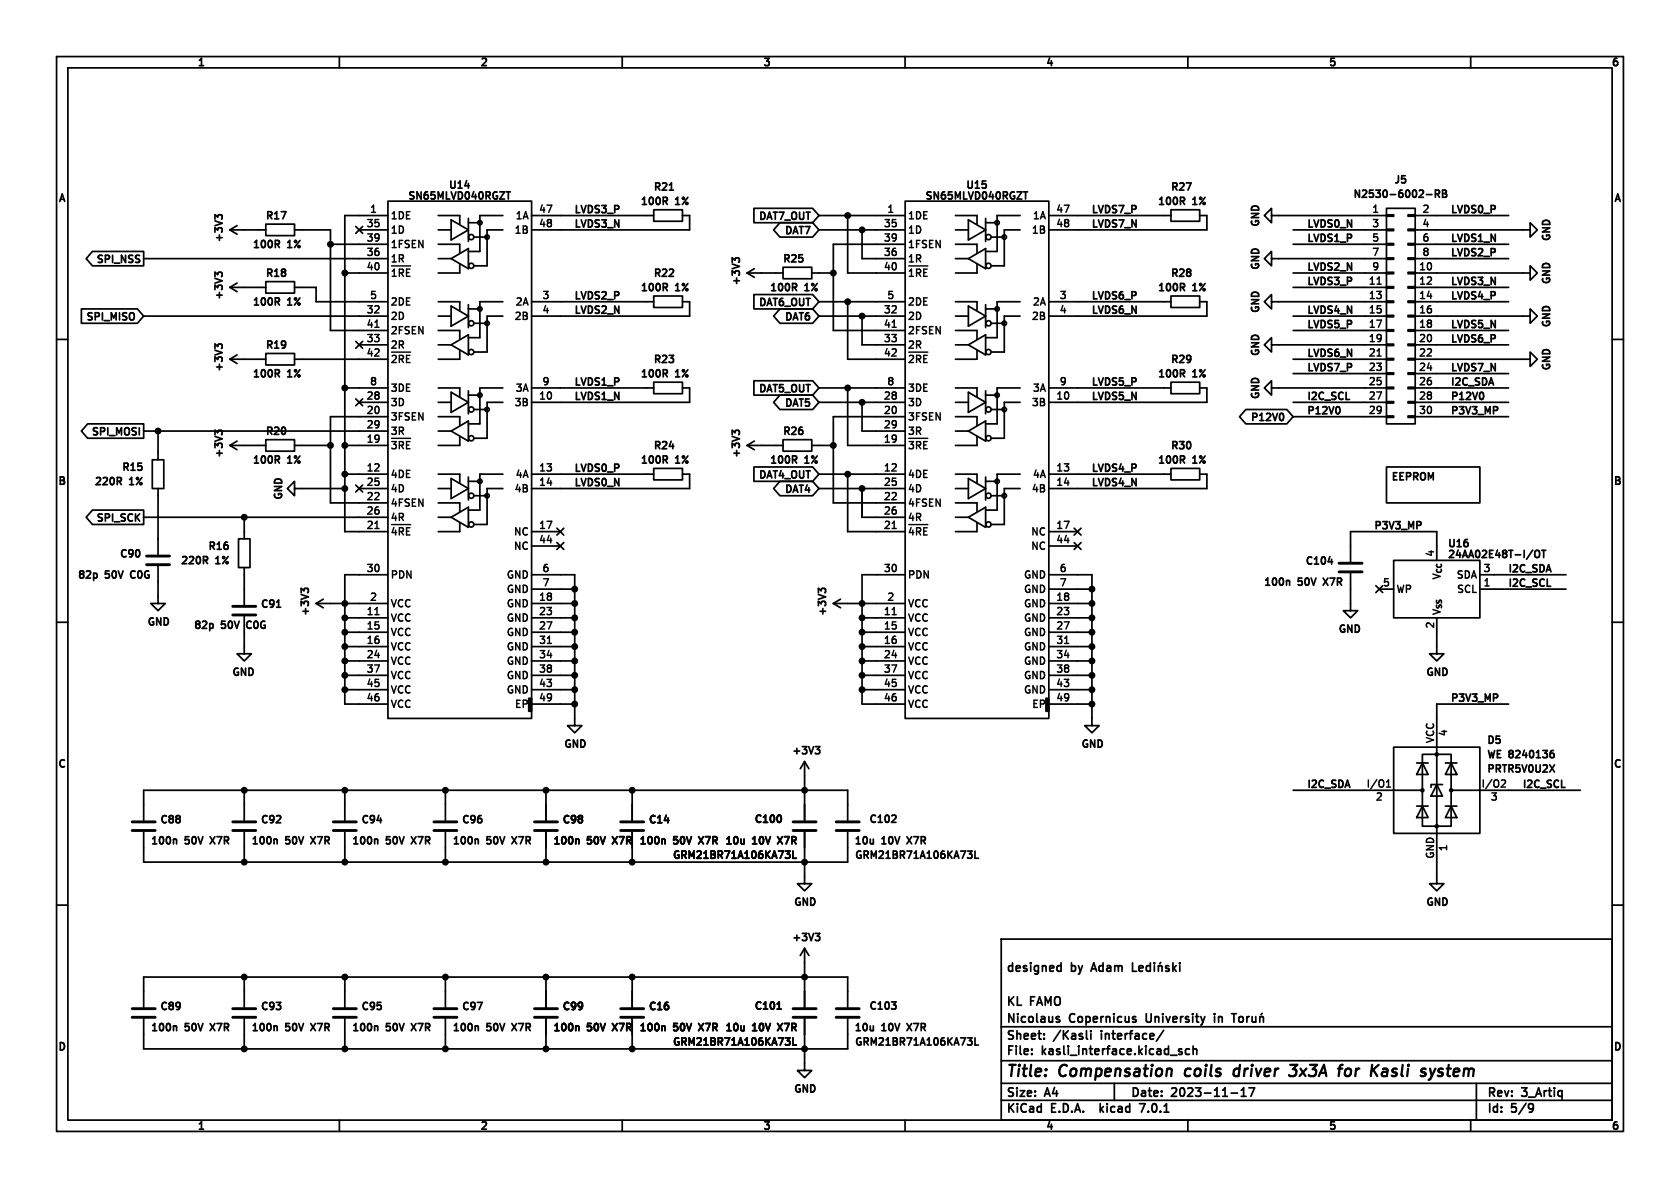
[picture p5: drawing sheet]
<svg xmlns="http://www.w3.org/2000/svg" width="297mm" height="210mm" viewBox="0 0 297 210" stroke-linecap="round" stroke-linejoin="round" font-family="sans-serif">
<defs><g id="words">
<g font-size="2.8">
<text x="178" y="190.8">Title:</text>
<text x="187.4" y="190.8">Compensation</text>
<text x="210.2" y="190.8">coils</text>
<text x="219.4" y="190.8">driver</text>
<text x="230" y="190.8">3x3A</text>
<text x="239.2" y="190.8">for</text>
<text x="245.5" y="190.8">Kasli</text>
<text x="255" y="190.8">system</text>
</g>
<g font-size="2.1">
<text x="178" y="172.1">designed</text>
<text x="189.5" y="172.1">by</text>
<text x="193.6" y="172.1">Adam</text>
<text x="178" y="178.1">KL</text>
<text x="182.3" y="178.1">FAMO</text>
<text x="178" y="184.1">Sheet:</text>
<text x="178" y="181.1">Nicolaus</text>
<text x="186.5" y="184.1">/Kasli</text>
<text x="189.2" y="181.1">Copernicus</text>
<text x="195.3" y="184.1">interface/</text>
<text x="203.2" y="181.1">University</text>
<text x="215.7" y="181.1">in</text>
<text x="178" y="186.8">File:</text>
<text x="184.4" y="186.8">kasli_interface.kicad_sch</text>
<text x="178" y="197">KiCad</text>
<text x="178" y="194.2">Size:</text>
<text x="185" y="194.2">A4</text>
<text x="186" y="197">E.D.A.</text>
<text x="195.5" y="197">kicad</text>
<text x="200" y="194.2">Date:</text>
<text x="203.1" y="197">7.0.1</text>
<text x="207.3" y="194.2">2023-11-17</text>
<text x="263" y="194.2">Rev:</text>
<text x="263" y="197">Id:</text>
<text x="267.4" y="197">5/9</text>
<text x="269.3" y="194.2">3_Artiq</text>
</g>
<g font-size="1.8">
<text x="35" y="12">1</text>
<text x="85" y="12">2</text>
<text x="135" y="12">3</text>
<text x="185" y="12">4</text>
<text x="235" y="12">5</text>
<text x="285" y="12">6</text>
<text x="72" y="35.6">SN65MLVD040RGZT</text>
<text x="79.2" y="33.7">U14</text>
<text x="115.4" y="34">R21</text>
<text x="163.4" y="35.6">SN65MLVD040RGZT</text>
<text x="170.6" y="33.7">U15</text>
<text x="206.8" y="34">R27</text>
<text x="239.1" y="35.3">N2530-6002-RB</text>
<text x="246.3" y="32.8">J5</text>
<text x="10.2" y="36">A</text>
<text x="46.8" y="39.1">R17</text>
<text x="64.6" y="40.2">35</text>
<text x="65.2" y="37.7">1</text>
<text x="69.1" y="39.1">1DE</text>
<text x="69.1" y="41.6">1D</text>
<text x="90.6" y="41.6">1B</text>
<text x="90.8" y="39.1">1A</text>
<text x="95.1" y="37.7">47</text>
<text x="95.1" y="40.2">48</text>
<text x="101.6" y="37.8">LVDS3_P</text>
<text x="101.6" y="40.3">LVDS3_N</text>
<text x="113.1" y="36.6">100R</text>
<text x="119.4" y="36.6">1%</text>
<text x="133.7" y="39.2">DAT7_OUT</text>
<text x="138.3" y="41.7">DAT7</text>
<text x="156.1" y="40.2">35</text>
<text x="156.7" y="37.7">1</text>
<text x="160.5" y="39.1">1DE</text>
<text x="160.5" y="41.6">1D</text>
<text x="182.1" y="41.6">1B</text>
<text x="182.2" y="39.1">1A</text>
<text x="186.6" y="37.7">47</text>
<text x="186.6" y="40.2">48</text>
<text x="193" y="37.8">LVDS7_P</text>
<text x="193" y="40.3">LVDS7_N</text>
<text x="204.5" y="36.6">100R</text>
<text x="210.9" y="36.6">1%</text>
<text x="222.9" y="40.3" transform="rotate(-90 222.9 40.3)">GND</text>
<text x="231.1" y="40.3">LVDS0_N</text>
<text x="242.4" y="37.7">1</text>
<text x="242.4" y="40.2">3</text>
<text x="251.3" y="37.7">2</text>
<text x="251.3" y="40.2">4</text>
<text x="256.5" y="37.8">LVDS0_P</text>
<text x="285.2" y="36">A</text>
<text x="16.6" y="46.8">SPI_NSS</text>
<text x="39.7" y="43.1" transform="rotate(-90 39.7 43.1)">+3V3</text>
<text x="44.5" y="44.2">100R</text>
<text x="50.9" y="44.2">1%</text>
<text x="64.6" y="45.3">36</text>
<text x="64.6" y="42.8">39</text>
<text x="64.6" y="47.9">40</text>
<text x="69.1" y="46.7">1R</text>
<text x="69.1" y="44.1">1FSEN</text>
<text x="138.2" y="46.7">R25</text>
<text x="156.1" y="45.3">36</text>
<text x="156.1" y="42.8">39</text>
<text x="156.1" y="47.9">40</text>
<text x="160.5" y="46.7">1R</text>
<text x="160.5" y="44.1">1FSEN</text>
<text x="222.9" y="47.9" transform="rotate(-90 222.9 47.9)">GND</text>
<text x="231.1" y="47.9">LVDS2_N</text>
<text x="231.1" y="42.8">LVDS1_P</text>
<text x="242.4" y="42.8">5</text>
<text x="242.4" y="45.3">7</text>
<text x="242.4" y="47.9">9</text>
<text x="250.7" y="47.9">10</text>
<text x="251.3" y="42.8">6</text>
<text x="251.3" y="45.3">8</text>
<text x="256.5" y="42.8">LVDS1_N</text>
<text x="256.5" y="45.4">LVDS2_P</text>
<text x="274.4" y="42.8" transform="rotate(-90 274.4 42.8)">GND</text>
<text x="39.7" y="53.2" transform="rotate(-90 39.7 53.2)">+3V3</text>
<text x="46.8" y="49.3">R18</text>
<text x="65.2" y="52.9">5</text>
<text x="69.1" y="49.8">~{1RE}</text>
<text x="95.7" y="52.9">3</text>
<text x="101.6" y="53">LVDS2_P</text>
<text x="113.1" y="51.8">100R</text>
<text x="115.4" y="49.3">R22</text>
<text x="119.4" y="51.8">1%</text>
<text x="131.1" y="50.7" transform="rotate(-90 131.1 50.7)">+3V3</text>
<text x="135.9" y="51.8">100R</text>
<text x="142.3" y="51.8">1%</text>
<text x="156.7" y="52.9">5</text>
<text x="160.5" y="49.8">~{1RE}</text>
<text x="187.2" y="52.9">3</text>
<text x="193" y="53">LVDS6_P</text>
<text x="204.5" y="51.8">100R</text>
<text x="206.8" y="49.3">R28</text>
<text x="210.9" y="51.8">1%</text>
<text x="231.1" y="50.5">LVDS3_P</text>
<text x="241.8" y="50.4">11</text>
<text x="241.8" y="52.9">13</text>
<text x="250.7" y="50.4">12</text>
<text x="250.7" y="52.9">14</text>
<text x="256.5" y="50.5">LVDS3_N</text>
<text x="256.5" y="53">LVDS4_P</text>
<text x="274.4" y="50.4" transform="rotate(-90 274.4 50.4)">GND</text>
<text x="14.8" y="57">SPI_MISO</text>
<text x="44.5" y="54.4">100R</text>
<text x="50.9" y="54.4">1%</text>
<text x="64.6" y="55.5">32</text>
<text x="64.6" y="58">41</text>
<text x="69.1" y="56.8">2D</text>
<text x="69.1" y="59.4">2FSEN</text>
<text x="69.1" y="54.3">2DE</text>
<text x="90.6" y="56.8">2B</text>
<text x="90.8" y="54.3">2A</text>
<text x="95.7" y="55.5">4</text>
<text x="101.6" y="55.5">LVDS2_N</text>
<text x="133.7" y="54.4">DAT6_OUT</text>
<text x="138.3" y="57">DAT6</text>
<text x="156.1" y="55.5">32</text>
<text x="156.1" y="58">41</text>
<text x="160.5" y="56.8">2D</text>
<text x="160.5" y="59.4">2FSEN</text>
<text x="160.5" y="54.3">2DE</text>
<text x="182.1" y="56.8">2B</text>
<text x="182.2" y="54.3">2A</text>
<text x="187.2" y="55.5">4</text>
<text x="193" y="55.5">LVDS6_N</text>
<text x="222.9" y="55.5" transform="rotate(-90 222.9 55.5)">GND</text>
<text x="231.1" y="58.1">LVDS5_P</text>
<text x="231.1" y="55.5">LVDS4_N</text>
<text x="241.8" y="55.5">15</text>
<text x="241.8" y="58">17</text>
<text x="250.7" y="55.5">16</text>
<text x="250.7" y="58">18</text>
<text x="256.5" y="58.1">LVDS5_N</text>
<text x="274.4" y="58.1" transform="rotate(-90 274.4 58.1)">GND</text>
<text x="39.7" y="65.9" transform="rotate(-90 39.7 65.9)">+3V3</text>
<text x="46.8" y="62">R19</text>
<text x="64.6" y="60.6">33</text>
<text x="64.6" y="63.1">42</text>
<text x="69.1" y="61.9">2R</text>
<text x="69.1" y="65.1">~{2RE}</text>
<text x="115.4" y="64.5">R23</text>
<text x="156.1" y="60.6">33</text>
<text x="156.1" y="63.1">42</text>
<text x="160.5" y="61.9">2R</text>
<text x="160.5" y="65.1">~{2RE}</text>
<text x="206.8" y="64.5">R29</text>
<text x="222.9" y="63.1" transform="rotate(-90 222.9 63.1)">GND</text>
<text x="231.1" y="65.7">LVDS7_P</text>
<text x="231.1" y="63.2">LVDS6_N</text>
<text x="241.8" y="60.6">19</text>
<text x="241.8" y="63.1">21</text>
<text x="241.8" y="65.6">23</text>
<text x="250.7" y="60.6">20</text>
<text x="250.7" y="63.1">22</text>
<text x="250.7" y="65.6">24</text>
<text x="256.5" y="65.7">LVDS7_N</text>
<text x="256.5" y="60.6">LVDS6_P</text>
<text x="274.4" y="65.7" transform="rotate(-90 274.4 65.7)">GND</text>
<text x="44.5" y="67.1">100R</text>
<text x="50.9" y="67.1">1%</text>
<text x="64.6" y="70.7">28</text>
<text x="65.2" y="68.2">8</text>
<text x="69.1" y="69.5">3DE</text>
<text x="90.8" y="69.5">3A</text>
<text x="95.1" y="70.7">10</text>
<text x="95.7" y="68.2">9</text>
<text x="101.6" y="70.8">LVDS1_N</text>
<text x="101.6" y="68.2">LVDS1_P</text>
<text x="113.1" y="67.1">100R</text>
<text x="119.4" y="67.1">1%</text>
<text x="133.7" y="69.7">DAT5_OUT</text>
<text x="156.1" y="70.7">28</text>
<text x="156.7" y="68.2">8</text>
<text x="160.5" y="69.5">3DE</text>
<text x="182.2" y="69.5">3A</text>
<text x="186.6" y="70.7">10</text>
<text x="187.2" y="68.2">9</text>
<text x="193" y="68.2">LVDS5_P</text>
<text x="193" y="70.8">LVDS5_N</text>
<text x="204.5" y="67.1">100R</text>
<text x="210.9" y="67.1">1%</text>
<text x="222.9" y="70.8" transform="rotate(-90 222.9 70.8)">GND</text>
<text x="231.1" y="70.8">I2C_SCL</text>
<text x="241.8" y="68.2">25</text>
<text x="241.8" y="70.7">27</text>
<text x="250.7" y="68.2">26</text>
<text x="250.7" y="70.7">28</text>
<text x="256.5" y="68.2">I2C_SDA</text>
<text x="256.5" y="70.8">P12V0</text>
<text x="15.8" y="77.3">SPI_MOSI</text>
<text x="46.8" y="77.2">R20</text>
<text x="64.6" y="73.3">20</text>
<text x="64.6" y="75.8">29</text>
<text x="69.1" y="74.6">3FSEN</text>
<text x="69.1" y="72.1">3D</text>
<text x="69.1" y="77.2">3R</text>
<text x="90.6" y="72.1">3B</text>
<text x="138.2" y="77.2">R26</text>
<text x="138.3" y="72.2">DAT5</text>
<text x="156.1" y="73.3">20</text>
<text x="156.1" y="75.8">29</text>
<text x="160.5" y="74.6">3FSEN</text>
<text x="160.5" y="72.1">3D</text>
<text x="160.5" y="77.2">3R</text>
<text x="182.1" y="72.1">3B</text>
<text x="220.7" y="74.8">P12V0</text>
<text x="231.1" y="73.3">P12V0</text>
<text x="241.8" y="73.3">29</text>
<text x="250.7" y="73.3">30</text>
<text x="256.5" y="73.3">P3V3_MP</text>
<text x="21.4" y="83.6">R15</text>
<text x="39.7" y="81.2" transform="rotate(-90 39.7 81.2)">+3V3</text>
<text x="44.5" y="82.3">100R</text>
<text x="50.9" y="82.3">1%</text>
<text x="64.6" y="83.4">12</text>
<text x="64.6" y="78.3">19</text>
<text x="69.1" y="80.3">~{3RE}</text>
<text x="95.1" y="83.4">13</text>
<text x="101.6" y="83.5">LVDS0_P</text>
<text x="113.1" y="82.3">100R</text>
<text x="115.4" y="79.8">R24</text>
<text x="119.4" y="82.3">1%</text>
<text x="131.1" y="81.2" transform="rotate(-90 131.1 81.2)">+3V3</text>
<text x="135.9" y="82.3">100R</text>
<text x="142.3" y="82.3">1%</text>
<text x="156.1" y="83.4">12</text>
<text x="156.1" y="78.3">19</text>
<text x="160.5" y="80.3">~{3RE}</text>
<text x="186.6" y="83.4">13</text>
<text x="193" y="83.5">LVDS4_P</text>
<text x="204.5" y="82.3">100R</text>
<text x="206.8" y="79.8">R30</text>
<text x="210.9" y="82.3">1%</text>
<text x="10.1" y="86">B</text>
<text x="16.5" y="86.1">220R</text>
<text x="22.9" y="86.1">1%</text>
<text x="50.2" y="88.5" transform="rotate(-90 50.2 88.5)">GND</text>
<text x="64.6" y="88.5">22</text>
<text x="64.6" y="86">25</text>
<text x="69.1" y="84.8">4DE</text>
<text x="69.1" y="89.9">4FSEN</text>
<text x="69.1" y="87.3">4D</text>
<text x="90.6" y="87.3">4B</text>
<text x="90.8" y="84.8">4A</text>
<text x="95.1" y="86">14</text>
<text x="101.6" y="86">LVDS0_N</text>
<text x="133.7" y="84.9">DAT4_OUT</text>
<text x="138.3" y="87.5">DAT4</text>
<text x="156.1" y="88.5">22</text>
<text x="156.1" y="86">25</text>
<text x="160.5" y="84.8">4DE</text>
<text x="160.5" y="89.9">4FSEN</text>
<text x="160.5" y="87.3">4D</text>
<text x="182.1" y="87.3">4B</text>
<text x="182.2" y="84.8">4A</text>
<text x="186.6" y="86">14</text>
<text x="193" y="86">LVDS4_N</text>
<text x="246.1" y="85.5">EEPROM</text>
<text x="285.1" y="86">B</text>
<text x="16.6" y="92.5">SPI_SCK</text>
<text x="64.6" y="93.6">21</text>
<text x="64.6" y="91">26</text>
<text x="69.1" y="95.5">~{4RE}</text>
<text x="69.1" y="92.4">4R</text>
<text x="90.5" y="94.9">NC</text>
<text x="95.1" y="93.6">17</text>
<text x="156.1" y="93.6">21</text>
<text x="156.1" y="91">26</text>
<text x="160.5" y="95.5">~{4RE}</text>
<text x="160.5" y="92.4">4R</text>
<text x="181.9" y="94.9">NC</text>
<text x="186.6" y="93.6">17</text>
<text x="242.5" y="93.6">P3V3_MP</text>
<text x="21" y="98.9">C90</text>
<text x="31.8" y="100.1">220R</text>
<text x="36.6" y="97.5">R16</text>
<text x="38.2" y="100.1">1%</text>
<text x="64.6" y="101.2">30</text>
<text x="90.5" y="97.5">NC</text>
<text x="95.1" y="96.1">44</text>
<text x="95.7" y="101.2">6</text>
<text x="156.1" y="101.2">30</text>
<text x="181.9" y="97.5">NC</text>
<text x="186.6" y="96.1">44</text>
<text x="187.2" y="101.2">6</text>
<text x="230.6" y="100.2">C104</text>
<text x="253.6" y="98.6" transform="rotate(-90 253.6 98.6)">4</text>
<text x="255.8" y="97.1">U16</text>
<text x="255.8" y="99">24AA02E48T-I/OT</text>
<text x="262.1" y="101.2">3</text>
<text x="266.7" y="101.3">I2C_SDA</text>
<text x="13.6" y="102.6">82p</text>
<text x="18.6" y="102.6">50V</text>
<text x="23.6" y="102.6">C0G</text>
<text x="45.9" y="107.8">C91</text>
<text x="65.2" y="106.3">2</text>
<text x="69.1" y="107.6">VCC</text>
<text x="69.1" y="102.6">PDN</text>
<text x="89.2" y="107.6">GND</text>
<text x="89.2" y="102.6">GND</text>
<text x="89.2" y="105.1">GND</text>
<text x="95.1" y="106.3">18</text>
<text x="95.7" y="103.7">7</text>
<text x="156.7" y="106.3">2</text>
<text x="160.5" y="107.6">VCC</text>
<text x="160.5" y="102.6">PDN</text>
<text x="180.7" y="107.6">GND</text>
<text x="180.7" y="102.6">GND</text>
<text x="180.7" y="105.1">GND</text>
<text x="186.6" y="106.3">18</text>
<text x="187.2" y="103.7">7</text>
<text x="223.3" y="103.9">100n</text>
<text x="229.5" y="103.9">50V</text>
<text x="234.5" y="103.9">X7R</text>
<text x="244.3" y="103.7">5</text>
<text x="246.9" y="105.1">WP</text>
<text x="257.2" y="102.6">SDA</text>
<text x="257.2" y="105.1">SCL</text>
<text x="262.1" y="103.7">1</text>
<text x="266.7" y="103.8">I2C_SCL</text>
<text x="25.9" y="110.9">GND</text>
<text x="34.1" y="111.5">82p</text>
<text x="39.2" y="111.5">50V</text>
<text x="44.1" y="111.5">C0G</text>
<text x="54.9" y="109.1" transform="rotate(-90 54.9 109.1)">+3V3</text>
<text x="64.6" y="108.8">11</text>
<text x="64.6" y="111.4">15</text>
<text x="64.6" y="113.9">16</text>
<text x="69.1" y="110.2">VCC</text>
<text x="69.1" y="112.7">VCC</text>
<text x="89.2" y="110.2">GND</text>
<text x="89.2" y="112.7">GND</text>
<text x="95.1" y="108.8">23</text>
<text x="95.1" y="111.4">27</text>
<text x="95.1" y="113.9">31</text>
<text x="146.4" y="109.1" transform="rotate(-90 146.4 109.1)">+3V3</text>
<text x="156.1" y="108.8">11</text>
<text x="156.1" y="111.4">15</text>
<text x="156.1" y="113.9">16</text>
<text x="160.5" y="110.2">VCC</text>
<text x="160.5" y="112.7">VCC</text>
<text x="180.7" y="110.2">GND</text>
<text x="180.7" y="112.7">GND</text>
<text x="186.6" y="108.8">23</text>
<text x="186.6" y="111.4">27</text>
<text x="186.6" y="113.9">31</text>
<text x="236.4" y="112.2">GND</text>
<text x="253.6" y="111.3" transform="rotate(-90 253.6 111.3)">2</text>
<text x="255" y="108.7" transform="rotate(-90 255 108.7)">V_{SS}V_{CC}</text>
<text x="40.9" y="119.8">GND</text>
<text x="64.6" y="116.4">24</text>
<text x="64.6" y="119">37</text>
<text x="69.1" y="115.3">VCC</text>
<text x="69.1" y="117.8">VCC</text>
<text x="89.2" y="115.3">GND</text>
<text x="89.2" y="117.8">GND</text>
<text x="95.1" y="116.4">34</text>
<text x="95.1" y="119">38</text>
<text x="156.1" y="116.4">24</text>
<text x="156.1" y="119">37</text>
<text x="160.5" y="115.3">VCC</text>
<text x="160.5" y="117.8">VCC</text>
<text x="180.7" y="115.3">GND</text>
<text x="180.7" y="117.8">GND</text>
<text x="186.6" y="116.4">34</text>
<text x="186.6" y="119">38</text>
<text x="251.9" y="119.8">GND</text>
<text x="64.6" y="121.5">45</text>
<text x="64.6" y="124.1">46</text>
<text x="69.1" y="120.3">VCC</text>
<text x="69.1" y="122.9">VCC</text>
<text x="69.1" y="125.4">VCC</text>
<text x="89.2" y="120.3">GND</text>
<text x="89.2" y="122.9">GND</text>
<text x="90.7" y="125.4">EP</text>
<text x="95.1" y="121.5">43</text>
<text x="95.1" y="124.1">49</text>
<text x="156.1" y="121.5">45</text>
<text x="156.1" y="124.1">46</text>
<text x="160.5" y="120.3">VCC</text>
<text x="160.5" y="122.9">VCC</text>
<text x="160.5" y="125.4">VCC</text>
<text x="180.7" y="120.3">GND</text>
<text x="180.7" y="122.9">GND</text>
<text x="182.1" y="125.4">EP</text>
<text x="186.6" y="121.5">43</text>
<text x="186.6" y="124.1">49</text>
<text x="256.5" y="124.1">P3V3_MP</text>
<text x="253.6" y="131.5" transform="rotate(-90 253.6 131.5)">VCC</text>
<text x="256.3" y="130.3" transform="rotate(-90 256.3 130.3)">4</text>
<text x="262.7" y="131.8">D5</text>
<text x="10.1" y="136">C</text>
<text x="99.5" y="132.5">GND</text>
<text x="139.8" y="133.7">+3V3</text>
<text x="191" y="132.5">GND</text>
<text x="262.7" y="134.4">WE 8240136</text>
<text x="262.7" y="136.9">PRTR5V0U2X</text>
<text x="285.1" y="136">C</text>
<text x="231.1" y="139.4">I2C_SDA</text>
<text x="241.4" y="139.3">I/O1</text>
<text x="243" y="142">2</text>
<text x="261.7" y="139.3">I/O2</text>
<text x="263.4" y="142">3</text>
<text x="269.2" y="139.4">I2C_SCL</text>
<text x="26.5" y="149.6">100n</text>
<text x="28.1" y="145.9">C88</text>
<text x="32.7" y="149.6">50V</text>
<text x="37.7" y="149.6">X7R</text>
<text x="44.3" y="149.6">100n</text>
<text x="45.9" y="145.9">C92</text>
<text x="50.5" y="149.6">50V</text>
<text x="55.5" y="149.6">X7R</text>
<text x="62" y="149.6">100n</text>
<text x="63.7" y="145.9">C94</text>
<text x="68.3" y="149.6">50V</text>
<text x="73.3" y="149.6">X7R</text>
<text x="79.8" y="149.6">100n</text>
<text x="81.5" y="145.9">C96</text>
<text x="86.1" y="149.6">50V</text>
<text x="91.1" y="149.6">X7R</text>
<text x="97.6" y="149.6">100n</text>
<text x="99.3" y="145.9">C98</text>
<text x="103.9" y="149.6">50V</text>
<text x="108.8" y="149.6">X7R</text>
<text x="112.8" y="149.6">100n</text>
<text x="114.5" y="145.9">C14</text>
<text x="119.1" y="149.6">50V</text>
<text x="124.1" y="149.6">X7R 10u</text>
<text x="133.1" y="149.6">10V</text>
<text x="133.2" y="145.8">C100</text>
<text x="138" y="149.6">X7R</text>
<text x="150.9" y="149.6">10u</text>
<text x="153.5" y="145.8">C102</text>
<text x="155.9" y="149.6">10V</text>
<text x="160.9" y="149.6">X7R</text>
<text x="118.8" y="152.1">GRM21BR71A106KA73L</text>
<text x="150.9" y="152.1">GRM21BR71A106KA73L</text>
<text x="253.6" y="152" transform="rotate(-90 253.6 152)">GND</text>
<text x="256.3" y="150.7" transform="rotate(-90 256.3 150.7)">1</text>
<text x="140.2" y="160.5">GND</text>
<text x="251.9" y="160.5">GND</text>
<text x="139.8" y="166.7">+3V3</text>
<text x="28.1" y="178.9">C89</text>
<text x="45.9" y="178.9">C93</text>
<text x="63.7" y="178.9">C95</text>
<text x="81.5" y="178.9">C97</text>
<text x="99.3" y="178.9">C99</text>
<text x="114.5" y="178.9">C16</text>
<text x="133.2" y="178.8">C101</text>
<text x="153.5" y="178.8">C103</text>
<text x="26.5" y="182.6">100n</text>
<text x="32.7" y="182.6">50V</text>
<text x="37.7" y="182.6">X7R</text>
<text x="44.3" y="182.6">100n</text>
<text x="50.5" y="182.6">50V</text>
<text x="55.5" y="182.6">X7R</text>
<text x="62" y="182.6">100n</text>
<text x="68.3" y="182.6">50V</text>
<text x="73.3" y="182.6">X7R</text>
<text x="79.8" y="182.6">100n</text>
<text x="86.1" y="182.6">50V</text>
<text x="91.1" y="182.6">X7R</text>
<text x="97.6" y="182.6">100n</text>
<text x="103.9" y="182.6">50V</text>
<text x="108.8" y="182.6">X7R</text>
<text x="112.8" y="182.6">100n</text>
<text x="118.8" y="185.2">GRM21BR71A106KA73L</text>
<text x="119.1" y="182.6">50V</text>
<text x="124.1" y="182.6">X7R 10u</text>
<text x="133.1" y="182.6">10V</text>
<text x="138" y="182.6">X7R</text>
<text x="150.9" y="182.6">10u</text>
<text x="150.9" y="185.2">GRM21BR71A106KA73L</text>
<text x="155.9" y="182.6">10V</text>
<text x="160.9" y="182.6">X7R</text>
<text x="10.1" y="186">D</text>
<text x="285.1" y="186">D</text>
<text x="140.2" y="193.5">GND</text>
<text x="35" y="200">1</text>
<text x="85" y="200">2</text>
<text x="135" y="200">3</text>
<text x="185" y="200">4</text>
<text x="235" y="200">5</text>
<text x="285" y="200">6</text>
</g>
</g></defs>
<g fill="none" stroke="#000" stroke-width=".3">
<path d="M10 10h277v190h-277zM12 12h273v186h-273zM60 10v2M110 10v2M160 10v2M210 10v2M260 10v2M39.3 38.6v-.4l-.3-.2h-.4l-.1 .4-.5-.4v.7M41.9 39.9l-1.3 .7M47 39.6h5.1v2.1h-5.1zM68.6 35.6h25.4v91.4h-25.4zM68.6 38.1h-7.6v55.9h7.6"/>
<path d="M77.5 38.1h3.8v1.5M79.8 38.9l3 1.7-3 1.8zM82.2 32.8h.8M82.8 38.6v4.1M82.8 39.4h2M88.9 38.1h-4.1v6.4h-2M89.5 33.9h.7M89.9 33.9v1.3M94 38.1h21.6M115.6 37.1h5v2h-5zM117.6 35.5l.4 .6M117.7 34.9l.3 .2-.1 .3-.2 .1"/>
<path d="M118.3 33.6h.8M120.6 38.1h1.3v2.5h-27.9M133.3 36.8h10.4l1.1 1.3-1.1 1.3h-10.4zM137.9 39.4h5.8l1.1 1.2-1.1 1.3h-5.8l-1.1-1.3zM144.8 38.1h15.2M149.9 38.1v10.2h10.1M160 35.6h25.4v91.4h-25.4zM168.9 38.1h3.8v1.5M171.2 38.9l3 1.7-3 1.8zM174.2 39.4h2.1M174.2 38.6v4.1M180.3 38.1h-4v6.4h-2.1"/>
<path d="M180.9 33.9h.8M181.3 33.9v1.3M185.4 38.1h21.6M207 37.1h5.1v2h-5.1zM209 35.5l.4 .6M209.2 34.9l.2 .2v.3l-.2 .1M212.1 38.1h1.3v2.5h-28M224.8 38.1v-1.3l-1.3 1.3 1.3 1.3v-1.3h20.3M245.1 38h1.3v.2h-1.3zM245.1 36.8h5.1v38.1h-5.1zM248.9 38h1.3v.2h-1.3zM250.2 38.1h16.5"/>
<path d="M252.2 34.4h1M253.8 34.3l.6-.1 .1-.2-.1-.3-.6-.1v1.3M254.1 34.3l.4 .6M255 33.6h.5l.2 .2-.2 .4 .2 .1 .1 .3-.3 .3h-.5zM255 34.2h.5M10 60h2M14.4 54.6h9.9l1.1 1.3-1.1 1.3h-9.9zM16.3 44.4h9.1v2.6h-9.1l-1.1-1.3zM23.7 55.5v.9M24.5 45.1l.2 .1M24.6 45.9v.4M25.4 55.9h43.2"/>
<path d="M25.4 45.7h43.2M39.3 48.7v-.3l-.3-.3-.4 .1-.1 .3-.5-.4v.8M40.6 50.8h6.4M40.6 50.8l1.3 .8M40.6 40.6h6.4M40.6 40.6l1.3 .8M41.9 50l-1.3 .8M47 49.8h5.1v2h-5.1zM49 53.3l.4 .6M49 43.2l.4 .6M49.2 52.7l.2 .2-.1 .3-.1 .1M49.2 42.5l.2 .2-.1 .3-.1 .2"/>
<path d="M52.1 50.8h3.8v2.5h12.7M52.1 40.6h6.3v17.8h10.2M58.4 43.2h10.2M61 48.3h7.6M62.9 40l1.2 1.2M63.5 40.6h5.1M64.1 40l-1.2 1.2M77.5 53.3h3.8v1.6M77.5 58.4h3.8v1.5M77.5 55.9h2.3M77.5 43.2h3.8v1.5M77.5 40.6h2.3"/>
<path d="M77.5 45.7h2.3M79.8 54.1l3 1.8-3 1.8zM79.8 45.7l3-1.8v3.6zM81.3 46.7v1.6h-3.8M82.8 53.8v4.1M82.8 54.6h2M83.8 57.2h2.3M83.8 41.9h2.3M88.9 53.3h-4.1v6.4h-2M88.9 55.9h-2.8v6.3h-2.3M88.9 40.6h-2.8v6.4h-2.3M94 53.3h21.6"/>
<path d="M115.6 52.3h5v2.1h-5zM117.6 50.8l.4 .6M117.7 50.1l.3 .3-.1 .3-.2 .1M120.6 53.3h1.3v2.6h-27.9M130.7 46.2v-.4l-.2-.2h-.5l-.1 .4-.5-.4v.8M132.1 48.3h6.3M132.1 48.3l1.2 .7M133.3 52.1h10.4l1.1 1.2-1.1 1.3h-10.4zM133.3 47.5l-1.2 .8M137.9 54.6h5.8l1.1 1.3-1.1 1.3h-5.8l-1.1-1.3zM138.4 47.2h5.1v2.1h-5.1zM140.4 50.8l.4 .6"/>
<path d="M140.6 50.1l.2 .3v.3l-.2 .1M143.5 48.3h3.8M144.8 53.3h15.2M144.8 55.9h15.2M144.8 40.6h15.2M149.9 53.3v10.2h10.1M152.4 55.9v5.1h7.6M152.4 40.6v5.1h7.6M160 43.2h-12.7v15.2h12.7M168.9 53.3h3.8v1.6M168.9 58.4h3.8v1.5M168.9 55.9h2.3"/>
<path d="M168.9 43.2h3.8v1.5M168.9 40.6h2.3M168.9 45.7h2.3M171.2 54.1l3 1.8-3 1.8zM171.2 45.7l3-1.8v3.6zM172.7 46.7v1.6h-3.8M174.2 54.6h2.1M174.2 53.8v4.1M175.3 57.2h2.2M175.3 41.9h2.2M180.3 53.3h-4v6.4h-2.1M180.3 55.9h-2.8v6.3h-2.2"/>
<path d="M180.3 40.6h-2.8v6.4h-2.2M185.4 53.3h21.6M207 52.3h5.1v2.1h-5.1zM209 50.8l.4 .6M209.2 50.1l.2 .3v.3l-.2 .1M212.1 53.3h1.3v2.6h-28M224.8 45.7v-1.2l-1.3 1.2 1.3 1.3v-1.3h20.3M224.8 53.3v-1.2l-1.3 1.2 1.3 1.3v-1.3h20.3M228.6 48.3h16.5M228.6 50.8h16.5M228.6 58.4h16.5M228.6 55.9h16.5"/>
<path d="M228.6 43.2h16.5M228.6 40.6h16.5M245.1 58.3h1.3v.2h-1.3zM245.1 55.8h1.3v.2h-1.3zM245.1 53.2h1.3v.3h-1.3zM245.1 50.7h1.3v.2h-1.3zM245.1 48.1h1.3v.3h-1.3zM245.1 45.6h1.3v.2h-1.3zM245.1 43.1h1.3v.2h-1.3zM245.1 40.5h1.3v.3h-1.3zM248.9 58.3h1.3v.2h-1.3zM248.9 55.8h1.3v.2h-1.3z"/>
<path d="M248.9 53.2h1.3v.3h-1.3zM248.9 50.7h1.3v.2h-1.3zM248.9 48.1h1.3v.3h-1.3zM248.9 45.6h1.3v.2h-1.3zM248.9 43.1h1.3v.2h-1.3zM248.9 40.5h1.3v.3h-1.3zM250.2 48.3h20.3v1.2l1.3-1.2-1.3-1.3v1.3M250.2 55.9h20.3v1.3l1.3-1.3-1.3-1.3v1.3M250.2 40.6h20.3v1.3l1.3-1.3-1.3-1.2v1.2M250.2 53.3h16.5M250.2 50.8h16.5M250.2 58.4h16.5"/>
<path d="M250.2 43.2h16.5M250.2 45.7h16.5M285 60h2M15.5 74.9h9.9v2.6h-9.9l-1.1-1.3zM24.6 75.6v1.3M25.4 76.2h43.2M27.9 76.2v5.1M39.3 61.4v-.3l-.3-.3-.4 .1-.1 .3-.5-.4v.8M39.3 76.7v-.4l-.3-.2h-.4l-.1 .4-.5-.4v.7M40.6 78.7h6.4M40.6 78.7l1.3 .8M40.6 63.5l1.3 .8"/>
<path d="M40.6 63.5h6.4M41.9 78l-1.3 .7M41.9 62.7l-1.3 .8M47 77.7h5.1v2.1h-5.1zM47 62.5h5.1v2h-5.1zM49 66l.4 .6M49.2 65.4l.2 .2-.1 .3-.1 .1M52.1 78.7h6.3M52.1 63.5h16.5M61 78.7h7.6M61 68.6h7.6M62.9 60.4l1.2 1.2"/>
<path d="M62.9 70.5l1.2 1.2M63.5 71.1h5.1M63.5 61h5.1M64.1 60.4l-1.2 1.2M64.1 70.5l-1.2 1.2M68.6 73.7h-10.2v15.2h10.2M77.5 68.6h3.8v1.5M77.5 73.7h3.8v1.5M77.5 71.1h2.3M77.5 76.2h2.3M77.5 61h2.3M79.8 69.3l3 1.8-3 1.8z"/>
<path d="M79.8 76.2l3-1.8v3.6zM79.8 61l3-1.8v3.5zM81.3 77.2v1.5h-3.8M81.3 62v1.5h-3.8M82.8 69.1v4.1M82.8 69.9h2M83.8 72.4h2.3M88.9 68.6h-4.1v6.3h-2M88.9 71.1h-2.8v6.4h-2.3M94 68.6h21.6M115.6 67.6h5v2h-5zM117.6 66l.4 .6"/>
<path d="M117.7 65.4l.3 .2-.1 .3-.2 .1M120.6 68.6h1.3v2.5h-27.9M130.7 76.7v-.4l-.2-.2h-.5l-.1 .4-.5-.4v.7M132.1 78.7h6.3M132.1 78.7l1.2 .8M133.3 67.3h10.4l1.1 1.3-1.1 1.3h-10.4zM133.3 78l-1.2 .7M137.9 69.8h5.8l1.1 1.3-1.1 1.3h-5.8l-1.1-1.3zM138.4 77.7h5.1v2.1h-5.1zM143.5 78.7h3.8M144.8 68.6h15.2M144.8 71.1h15.2"/>
<path d="M149.9 68.6v10.1h10.1M152.4 71.1v5.1h7.6M160 73.7h-12.7v15.2h12.7M168.9 68.6h3.8v1.5M168.9 73.7h3.8v1.5M168.9 71.1h2.3M168.9 76.2h2.3M168.9 61h2.3M171.2 69.3l3 1.8-3 1.8zM171.2 76.2l3-1.8v3.6zM171.2 61l3-1.8v3.5zM172.7 77.2v1.5h-3.8"/>
<path d="M172.7 62v1.5h-3.8M174.2 69.9h2.1M174.2 69.1v4.1M175.3 72.4h2.2M180.3 68.6h-4v6.3h-2.1M180.3 71.1h-2.8v6.4h-2.2M185.4 68.6h21.6M207 67.6h5.1v2h-5.1zM209 66l.4 .6M209.2 65.4l.2 .2v.3l-.2 .1M212.1 68.6h1.3v2.5h-28M220.2 72.4h7.3l1.1 1.3-1.1 1.2h-7.3l-1.1-1.2z"/>
<path d="M224.8 68.6v-1.3l-1.3 1.3 1.3 1.3v-1.3h20.3M224.8 61v-1.3l-1.3 1.3 1.3 1.2v-1.2h20.3M226.5 73.1a.68 .68 0 0 1 .4 .6 .68 .68 0 0 1-.4 .6M228.6 63.5h16.5M228.6 73.7h16.5M228.6 71.1h16.5M228.6 66h16.5M245.1 73.5h1.3v.3h-1.3zM245.1 71h1.3v.2h-1.3zM245.1 68.5h1.3v.2h-1.3zM245.1 65.9h1.3v.3h-1.3zM245.1 63.4h1.3v.2h-1.3z"/>
<path d="M245.1 60.8h1.3v.3h-1.3zM248.9 73.5h1.3v.3h-1.3zM248.9 71h1.3v.2h-1.3zM248.9 68.5h1.3v.2h-1.3zM248.9 65.9h1.3v.3h-1.3zM248.9 63.4h1.3v.2h-1.3zM248.9 60.8h1.3v.3h-1.3zM250.2 63.5h20.3v1.3l1.3-1.3-1.3-1.3v1.3M250.2 68.6h16.5M250.2 73.7h16.5M250.2 71.1h16.5M250.2 61h16.5"/>
<path d="M250.2 66h16.5M16.3 90.2h9.1v2.5h-9.1l-1.1-1.3zM21 85.1l.5 .6M21.2 84.4l.3 .2-.1 .4-.2 .1M25.4 91.4h43.2M26.9 81.3h2.1v5.1h-2.1zM27.9 86.4v11.6M36.3 99l.4 .6M36.5 98.4l.2 .2-.1 .3-.1 .1M42.2 95.3h2v5h-2zM43.2 91.4v3.9M49 81.3l.4 .6"/>
<path d="M49.2 80.6l.2 .2-.1 .3-.1 .2M52.1 86.4v-1.3l-1.3 1.3 1.3 1.2v-1.2h8.9M61 83.8h7.6M62.9 85.8l1.2 1.2M63.5 86.4h5.1M64.1 85.8l-1.2 1.2M77.5 88.9h3.8v1.5M77.5 86.4h2.3M77.5 83.8h3.8v1.5M77.5 91.4h2.3M79.8 91.4l3-1.7v3.5zM79.8 84.6l3 1.8-3 1.7z"/>
<path d="M81.3 92.5v1.5h-3.8M82.8 84.3v4.1M82.8 85.1h2M83.8 87.6h2.3M88.9 86.4h-2.8v6.3h-2.3M88.9 83.8h-4.1v6.4h-2M94 94h5.1M94 83.8h21.6M94 96.5h5.1M98.5 95.9l1.2 1.2M98.5 93.4l1.2 1.2M99.7 95.9l-1.2 1.2"/>
<path d="M99.7 93.4l-1.2 1.2M115.6 82.8h5v2h-5zM117.6 81.3l.4 .6M117.7 80.6l.3 .2-.1 .3-.2 .2M120.6 83.8h1.3v2.6h-27.9M133.3 82.5h10.4l1.1 1.3-1.1 1.3h-10.4zM137.9 85.1h5.8l1.1 1.3-1.1 1.2h-5.8l-1.1-1.2zM140.4 81.3l.4 .6M140.6 80.6l.2 .2v.3l-.2 .2M144.8 86.4h15.2M144.8 83.8h15.2M149.9 83.8v10.2h10.1"/>
<path d="M152.4 86.4v5h7.6M168.9 88.9h3.8v1.5M168.9 86.4h2.3M168.9 83.8h3.8v1.5M168.9 91.4h2.3M171.2 91.4l3-1.7v3.5zM171.2 84.6l3 1.8-3 1.7zM172.7 92.5v1.5h-3.8M174.2 85.1h2.1M174.2 84.3v4.1M175.3 87.6h2.2M180.3 86.4h-2.8v6.3h-2.2"/>
<path d="M180.3 83.8h-4v6.4h-2.1M185.4 94h5.1M185.4 83.8h21.6M185.4 96.5h5.1M189.9 95.9l1.2 1.2M189.9 93.4l1.2 1.2M191.1 95.9l-1.2 1.2M191.1 93.4l-1.2 1.2M207 82.8h5.1v2h-5.1zM209 81.3l.4 .6M209.2 80.6l.2 .2v.3l-.2 .2M212.1 83.8h1.3v2.6h-28"/>
<path d="M234.8 99.3h.8M235.4 98.9v.8M245.1 82.6h16.5v6.3h-16.5zM246.4 99.1h15.2v10.1h-15.2zM247 83.6h-.6v1.2M248.1 83.6h-.6v1.2M249.3 83.6h-.6v1.2M250.5 83.6h-.6v1.2M251 92.2l.2 .2v.3l-.2 .2M251.3 83.6h.5M252.5 84.8v-1.2l.5 .9 .4-.9v1.2M254 96.5v-2.5h-15.2v5.3"/>
<path d="M271 97.2l-1.1 1.7M271.5 97.3h.1a.43 .43 0 0 1 .6 .4v.4a.42 .42 0 0 1-.4 .5 .42 .42 0 0 1-.5-.5v-.4zM272.5 97.3h.8M272.9 97.3v1.3M10 110h2M17 101.4l.2 .2-.2 .5M27.9 100.1v6.6h1.3l-1.3 1.3-1.2-1.3h1.2M37.6 110.3l.1 .2-.1 .5M43.2 109v6.6h-1.3l1.3 1.2 1.2-1.2h-1.2M43.2 100.3v6.6M48.9 107.3h.7M54.5 104.6v-.4l-.2-.2-.5 .1-.1 .3-.5-.4v.8"/>
<path d="M55.9 106.7l1.2 .7M55.9 106.7h12.7M57.1 105.9l-1.2 .8M61 109.2h7.6M61 111.8h7.6M61 114.3h7.6M61 116.8h7.6M61 119.4h7.6M68.6 101.6h-7.6v22.9h7.6M94 101.6h7.6v26.7h1.3l-1.3 1.2-1.3-1.2h1.3M94 106.7h7.6M94 109.2h7.6"/>
<path d="M94 111.8h7.6M94 114.3h7.6M94 116.8h7.6M94 119.4h7.6M94 104.1h7.6M146 104.6v-.4l-.3-.2-.4 .1-.1 .3-.5-.4v.8M147.3 106.7h12.7M147.3 106.7l1.3 .7M148.6 105.9l-1.3 .8M152.4 109.2h7.6M152.4 111.8h7.6M152.4 114.3h7.6"/>
<path d="M152.4 116.8h7.6M152.4 119.4h7.6M160 101.6h-7.6v22.9h7.6M185.4 101.6h7.6v26.7h1.3l-1.3 1.2-1.2-1.2h1.2M185.4 106.7h7.6M185.4 109.2h7.6M185.4 111.8h7.6M185.4 114.3h7.6M185.4 116.8h7.6M185.4 119.4h7.6M185.4 104.1h7.6M227.6 102.6l.4 .2v.7"/>
<path d="M238.8 101.3v6.7h-1.3l1.3 1.2 1.2-1.2h-1.2M243.2 103.5l1.2 1.2M243.8 104.1h2.6M244.4 103.5l-1.2 1.2M254 109.2v6.4h1.3l-1.3 1.2-1.3-1.2h1.3M261.6 101.6h15.3M261.6 104.1h15.3M285 110h2M43.2 139.7v5.3M61 139.7v5.3M61 121.9h7.6M78.7 139.7v5.3"/>
<path d="M94 121.9h7.6M94 124.5h7.6M96.5 139.7v5.3M111.8 139.7v5.3M142.2 134.6v10.4M142.2 134.6l-.7 1.3M142.2 134.6l.8 1.3M144.1 132h.8l-.4 .5 .4 .1v.4l-.2 .3h-.4M152.4 121.9h7.6M185.4 121.9h7.6M185.4 124.5h7.6M228.6 139.7h22.9"/>
<path d="M246.4 132.1h15.2v15.2h-15.2zM250.4 134.9h2.1M251.5 133.4h5v12.7h-5zM251.5 134.9l1 2h-2.1zM254 138.7l1 2h-2zM255 138.7h-2v.5M255.5 134.9h2.1M256.5 134.9l1.1 2h-2.1zM256.5 139.7h22.9M266.7 124.5h-12.7v31.7h1.3l-1.3 1.3-1.3-1.3h1.3M274 135.2l.8 1.3M274.1 133.2h.4l.3 .2-.2 .5h-.5"/>
<path d="M274.6 132.7l-.4 .1M274.8 135.2l-.8 1.3M10 160h2M25.4 145v-5.3h124.5v5.3M25.4 147.1v5.3h124.5v-5.3M30.9 148.3l.3 .2v.7M43.2 147.1v5.3M48.6 148.3l.4 .2v.7M61 147.1v5.3M66.4 148.3l.4 .2v.7M78.7 147.1v5.3M84.2 148.3l.4 .2v.7"/>
<path d="M96.5 147.1v5.3M102 148.3l.3 .2v.7M111.8 147.1v5.3M117.2 148.3l.4 .2v.7M131.5 148.3v.9M131.5 149.1l-.1 .1M137.9 144.2l.2 .4-.2 .7M138.8 150.4h.8l-.4 .5 .4 .2v.4l-.2 .2h-.4M140.2 150.4v1.3h.6M142.2 147.1v9.1h1.3l-1.3 1.3-1.2-1.3h1.2M154.4 148.3v.9M154.4 149.1l-.2 .1"/>
<path d="M158.2 144.1l.2 .2-.1 .3-.7 .8h.8M171 150.4h.8l-.4 .5 .4 .2v.4l-.2 .2h-.4M172.4 150.4v1.3h.6M250.4 142.5h2.1M251.5 142.5l1 2h-2.1zM255.5 142.5h2.1M256.5 142.5l1.1 2h-2.1zM285 160h2M25.4 178.1v-5.4h124.5v5.4M43.2 172.7v5.4M61 172.7v5.4M78.7 172.7v5.4"/>
<path d="M96.5 172.7v5.4M111.8 172.7v5.4M137.4 178.4h.7M137.6 177.3l.2-.2v1.3M142.2 167.6v10.5M142.2 167.6l-.7 1.3M142.2 167.6l.8 1.3M144.1 165h.8l-.4 .5 .4 .1v.4l-.2 .3h-.4M157.6 177.1h.8l-.4 .5M158.2 177.6l.2 .2v.3l-.2 .3M177 166h108v32h-108zM187 171.6h.6"/>
<path d="M187 170.8h.6M187.6 170.2v1.5M193.4 170.2l-.5 1.5M200.2 170.2v1.5h.7M201.4 171.2l.7-.1-.1-.3-.4-.1-.2 .2v.7h.6M203.4 170.8l-.5-.1-.3 .3v.4l.2 .2h.6M203.4 170.2v1.5M204.1 170.2v.1M204.1 170.7v1M204.8 170.8l.2-.1 .4 .1v.9M204.8 170.7v1M205.2 170.1l-.2 .2"/>
<path d="M206.6 170.8l-.3-.1-.2 .2v.2l.5 .2v.3h-.5M207.4 170.2v1.5M207.5 171.1l.4 .6M207.9 170.7l-.5 .6M208.6 170.2v.1M208.6 170.7v1M214.7 179.2v.1M214.7 179.7v1M217.7 179.2h.9M219.1 179.8l.2-.1 .4 .1 .1 .6-.2 .2-.3 .1-.2-.1zM220.4 179.7v1M220.9 179.7l-.3 .1-.2 .2"/>
<path d="M221.4 179.7v.9l.4 .1 .2-.1M222 179.7v1M222.7 179.8l.2-.1 .4 .1 .1 .9M222.7 179.7v1M223.1 179.1l-.2 .2M25.4 180.1v5.3h124.5v-5.3M30.9 181.4l.3 .1v.7M43.2 180.1v5.3M48.6 181.4l.4 .1v.7M60 198v2M61 180.1v5.3M66.4 181.4l.4 .1v.7"/>
<path d="M78.7 180.1v5.3M84.2 181.4l.4 .1v.7M96.5 180.1v5.3M102 181.4l.3 .1v.7M110 198v2M111.8 180.1v5.3M117.2 181.4l.4 .1v.7M131.5 181.4v.8M131.5 182.1l-.1 .1M138.8 183.5h.8l-.4 .5 .4 .1v.4l-.2 .2h-.4M140.2 183.5v1.2h.6M142.2 180.1v9.1h1.3l-1.3 1.3-1.2-1.3h1.2"/>
<path d="M154.4 181.4v.8M154.4 182.1l-.2 .1M160 198v2M171 183.5h.8l-.4 .5 .4 .1v.4l-.2 .2h-.4M172.4 183.5v1.2h.6M177 194.5h108M177 191.5h108M177 187.5h108M177 181.5h108M182.4 186.3v.1M182.4 185.5v.1M184.6 183.6v.1"/>
<path d="M184.6 182.8v.1M192.1 183.6l.2 .1M192.8 182.3h.1M192.9 182.2v.1M192.9 182.7v1M192.9 182.3h.1M194.5 195.1v1.5M194.6 196l.5 .6M194.6 182.3h.1M195.1 195.6l-.6 .6M197 191.5v3M201.4 195.1h1l-.6 1.5"/>
<path d="M205.7 182.1l-1.3 2M208.9 185.5l-.3-.1-.2 .2v.2l.5 .2v.3h-.5M210 198v2M210.3 185.5l-.4-.1-.3 .3v.4l.1 .2h.6M210.9 185.5l.2-.1 .4 .1 .1 .9M210.9 184.9v1.5M217.6 193.2h1.2M219.4 193.8h.9M219.4 192.7l.5-.4v1.5M220.8 192.3h1l-.7 1.5M260 198v2M261 191.5v6.5"/>
<path d="M271.1 195.4v.6l-.2 .5M271.1 195.7l-.2 .3"/>
<circle cx="84.8" cy="39.4" r=".38"/>
<circle cx="176.3" cy="39.4" r=".38"/>
<circle cx="83.3" cy="41.9" r=".46"/>
<circle cx="83.3" cy="57.2" r=".46"/>
<circle cx="83.3" cy="47" r=".46"/>
<circle cx="84.8" cy="54.6" r=".38"/>
<circle cx="86.1" cy="41.9" r=".38"/>
<circle cx="86.1" cy="57.2" r=".38"/>
<circle cx="174.8" cy="41.9" r=".46"/>
<circle cx="174.8" cy="47" r=".46"/>
<circle cx="174.8" cy="57.2" r=".46"/>
<circle cx="176.3" cy="54.6" r=".38"/>
<circle cx="177.5" cy="41.9" r=".38"/>
<circle cx="177.5" cy="57.2" r=".38"/>
<circle cx="83.3" cy="62.2" r=".46"/>
<circle cx="83.3" cy="77.5" r=".46"/>
<circle cx="83.3" cy="72.4" r=".46"/>
<circle cx="84.8" cy="69.9" r=".38"/>
<circle cx="86.1" cy="72.4" r=".38"/>
<circle cx="174.8" cy="62.2" r=".46"/>
<circle cx="174.8" cy="77.5" r=".46"/>
<circle cx="174.8" cy="72.4" r=".46"/>
<circle cx="176.3" cy="69.9" r=".38"/>
<circle cx="177.5" cy="72.4" r=".38"/>
<circle cx="83.3" cy="92.7" r=".46"/>
<circle cx="83.3" cy="87.6" r=".46"/>
<circle cx="84.8" cy="85.1" r=".38"/>
<circle cx="86.1" cy="87.6" r=".38"/>
<circle cx="174.8" cy="87.6" r=".46"/>
<circle cx="174.8" cy="92.7" r=".46"/>
<circle cx="176.3" cy="85.1" r=".38"/>
<circle cx="177.5" cy="87.6" r=".38"/>
</g>
<path d="M209.5 189.3v.7M218.9 188.9a.66 .66 0 0 0-.8 .4v.7l.3 .2h.4M228.1 188.2h1.2l-.7 .8h.3l.2 .2v.7l-.4 .3h-.6M238.5 188.9a.62 .62 0 0 0-.7 .4v.7a.52 .52 0 0 0 .8 .1M245.1 188.9l-.6 .1M245.1 189.5h-.5a.4 .4 0 0 0-.3 .3 .4 .4 0 0 0 .2 .4h.5M253.8 188.9l-.7 1.3" fill="none" stroke="#000" stroke-width=".4"/>
<g fill="none" stroke="#000" stroke-width=".51">
<path d="M25.9 99.8h4.1M25.9 98.3h4.1M236.7 99.6h4.1M41.1 108.7h4.1M41.1 107.2h4.1M236.7 101.1h4.1M23.4 146.8h4M23.4 145.3h4M41.1 146.8h4.1M41.1 145.3h4.1M58.9 146.8h4.1M58.9 145.3h4.1"/>
<path d="M76.7 146.8h4.1M76.7 145.3h4.1M94.5 146.8h4.1M94.5 145.3h4.1M109.7 146.8h4.1M109.7 145.3h4.1M140.2 146.8h4.1M140.2 145.3h4.1M147.8 146.8h4.1M147.8 145.3h4.1M23.4 179.8h4M23.4 178.3h4"/>
<path d="M41.1 179.8h4.1M41.1 178.3h4.1M58.9 179.8h4.1M58.9 178.3h4.1M76.7 179.8h4.1M76.7 178.3h4.1M94.5 179.8h4.1M94.5 178.3h4.1M109.7 179.8h4.1M109.7 178.3h4.1M140.2 179.8h4.1M140.2 178.3h4.1"/>
<path d="M147.8 179.8h4.1M147.8 178.3h4.1"/>
</g>
<g fill="#000" stroke="#000" stroke-width=".3">
<path d="M93.5 123.4h.5v2.3h-.5zM184.9 123.4h.5v2.3h-.5z"/>
<circle cx="149.9" cy="38.1" r=".46"/>
<circle cx="58.4" cy="43.2" r=".46"/>
<circle cx="61" cy="48.3" r=".46"/>
<circle cx="147.3" cy="48.3" r=".46"/>
<circle cx="149.9" cy="53.3" r=".46"/>
<circle cx="152.4" cy="40.6" r=".46"/>
<circle cx="152.4" cy="55.9" r=".46"/>
<circle cx="27.9" cy="76.2" r=".46"/>
<circle cx="58.4" cy="78.7" r=".46"/>
<circle cx="61" cy="68.6" r=".46"/>
<circle cx="61" cy="78.7" r=".46"/>
<circle cx="147.3" cy="78.7" r=".46"/>
<circle cx="149.9" cy="68.6" r=".46"/>
<circle cx="152.4" cy="71.1" r=".46"/>
<circle cx="43.2" cy="91.4" r=".46"/>
<circle cx="61" cy="83.8" r=".46"/>
<circle cx="61" cy="86.4" r=".46"/>
<circle cx="149.9" cy="83.8" r=".46"/>
<circle cx="152.4" cy="86.4" r=".46"/>
<circle cx="61" cy="106.7" r=".46"/>
<circle cx="61" cy="114.3" r=".46"/>
<circle cx="61" cy="109.2" r=".46"/>
<circle cx="61" cy="111.8" r=".46"/>
<circle cx="61" cy="119.4" r=".46"/>
<circle cx="61" cy="116.8" r=".46"/>
<circle cx="101.6" cy="109.2" r=".46"/>
<circle cx="101.6" cy="106.7" r=".46"/>
<circle cx="101.6" cy="119.4" r=".46"/>
<circle cx="101.6" cy="104.1" r=".46"/>
<circle cx="101.6" cy="114.3" r=".46"/>
<circle cx="101.6" cy="116.8" r=".46"/>
<circle cx="101.6" cy="111.8" r=".46"/>
<circle cx="152.4" cy="114.3" r=".46"/>
<circle cx="152.4" cy="106.7" r=".46"/>
<circle cx="152.4" cy="109.2" r=".46"/>
<circle cx="152.4" cy="119.4" r=".46"/>
<circle cx="152.4" cy="111.8" r=".46"/>
<circle cx="152.4" cy="116.8" r=".46"/>
<circle cx="193" cy="116.8" r=".46"/>
<circle cx="193" cy="119.4" r=".46"/>
<circle cx="193" cy="109.2" r=".46"/>
<circle cx="193" cy="106.7" r=".46"/>
<circle cx="193" cy="104.1" r=".46"/>
<circle cx="193" cy="114.3" r=".46"/>
<circle cx="193" cy="111.8" r=".46"/>
<circle cx="43.2" cy="139.7" r=".46"/>
<circle cx="61" cy="139.7" r=".46"/>
<circle cx="61" cy="121.9" r=".46"/>
<circle cx="78.7" cy="139.7" r=".46"/>
<circle cx="96.5" cy="139.7" r=".46"/>
<circle cx="101.6" cy="121.9" r=".46"/>
<circle cx="101.6" cy="124.5" r=".46"/>
<circle cx="111.8" cy="139.7" r=".46"/>
<circle cx="142.2" cy="139.7" r=".46"/>
<circle cx="152.4" cy="121.9" r=".46"/>
<circle cx="193" cy="121.9" r=".46"/>
<circle cx="193" cy="124.5" r=".46"/>
<circle cx="251.5" cy="139.7" r=".25"/>
<circle cx="254" cy="133.3" r=".25"/>
<circle cx="256.5" cy="139.7" r=".25"/>
<circle cx="43.2" cy="152.4" r=".46"/>
<circle cx="61" cy="152.4" r=".46"/>
<circle cx="78.7" cy="152.4" r=".46"/>
<circle cx="96.5" cy="152.4" r=".46"/>
<circle cx="111.8" cy="152.4" r=".46"/>
<circle cx="142.2" cy="152.4" r=".46"/>
<circle cx="254" cy="146" r=".25"/>
<circle cx="43.2" cy="172.7" r=".46"/>
<circle cx="61" cy="172.7" r=".46"/>
<circle cx="78.7" cy="172.7" r=".46"/>
<circle cx="96.5" cy="172.7" r=".46"/>
<circle cx="111.8" cy="172.7" r=".46"/>
<circle cx="142.2" cy="172.7" r=".46"/>
<circle cx="43.2" cy="185.4" r=".46"/>
<circle cx="61" cy="185.4" r=".46"/>
<circle cx="78.7" cy="185.4" r=".46"/>
<circle cx="96.5" cy="185.4" r=".46"/>
<circle cx="111.8" cy="185.4" r=".46"/>
<circle cx="142.2" cy="185.4" r=".46"/>
</g>
<g fill="none" stroke="#000" stroke-width=".25">
<path d="M66.3 57.9h.7M69.2 47h3.4M69.3 47.9l.4-.3v1.2M71.3 48l-.1-.4h-.6v1.2M72.5 47.6h-.6v1.2M157.7 57.9h.7M160.7 47h3.3M160.8 47.9l.3-.3v1.2M162.8 48l-.2-.4h-.6v1.2M163.9 47.6h-.6v1.2M243.4 50.2h.8M69.2 77.5h3.4"/>
<path d="M69.2 62.2h3.4M69.3 78.1h.8l-.5 .4M69.3 62.9l.5-.1 .3 .4M71.3 78.5l-.1-.4h-.6v1.2M71.3 63.2l-.1-.3-.6-.1v1.3M72.5 78.1h-.6v1.2M72.5 62.8h-.6v1.3M160.7 77.5h3.3M160.7 62.2h3.3M160.7 78.1h.8l-.4 .4M160.8 62.9l.5-.1 .2 .4M162.8 78.5l-.2-.4h-.6v1.2"/>
<path d="M162.8 63.2l-.2-.3-.6-.1v1.3M163.9 78.1h-.6v1.2M163.9 62.8h-.6v1.3M243.4 62.9h.8M66.3 93.4h.7M69.2 92.7h3.4M69.6 93.2l-.3 .9M71.3 93.7l-.1-.3-.6-.1v1.3M72.5 93.3h-.6v1.3M157.7 93.4h.7M160.7 92.7h3.3M161.1 93.2l-.3 .9"/>
<path d="M162.8 93.7l-.2-.3-.6-.1v1.3M163.9 93.3h-.6v1.3M66.3 108.7h.7M96.8 113.7h.7M157.7 108.7h.7M188.2 113.7h.7M245.1 139.1h.7M245.1 138.2l.4-.3v1.2M254.4 129.6l.9 .3M265.5 137.9h.4l.3 .3-.8 .9h.8"/>
</g>
<use href="#words"/>
</svg>
